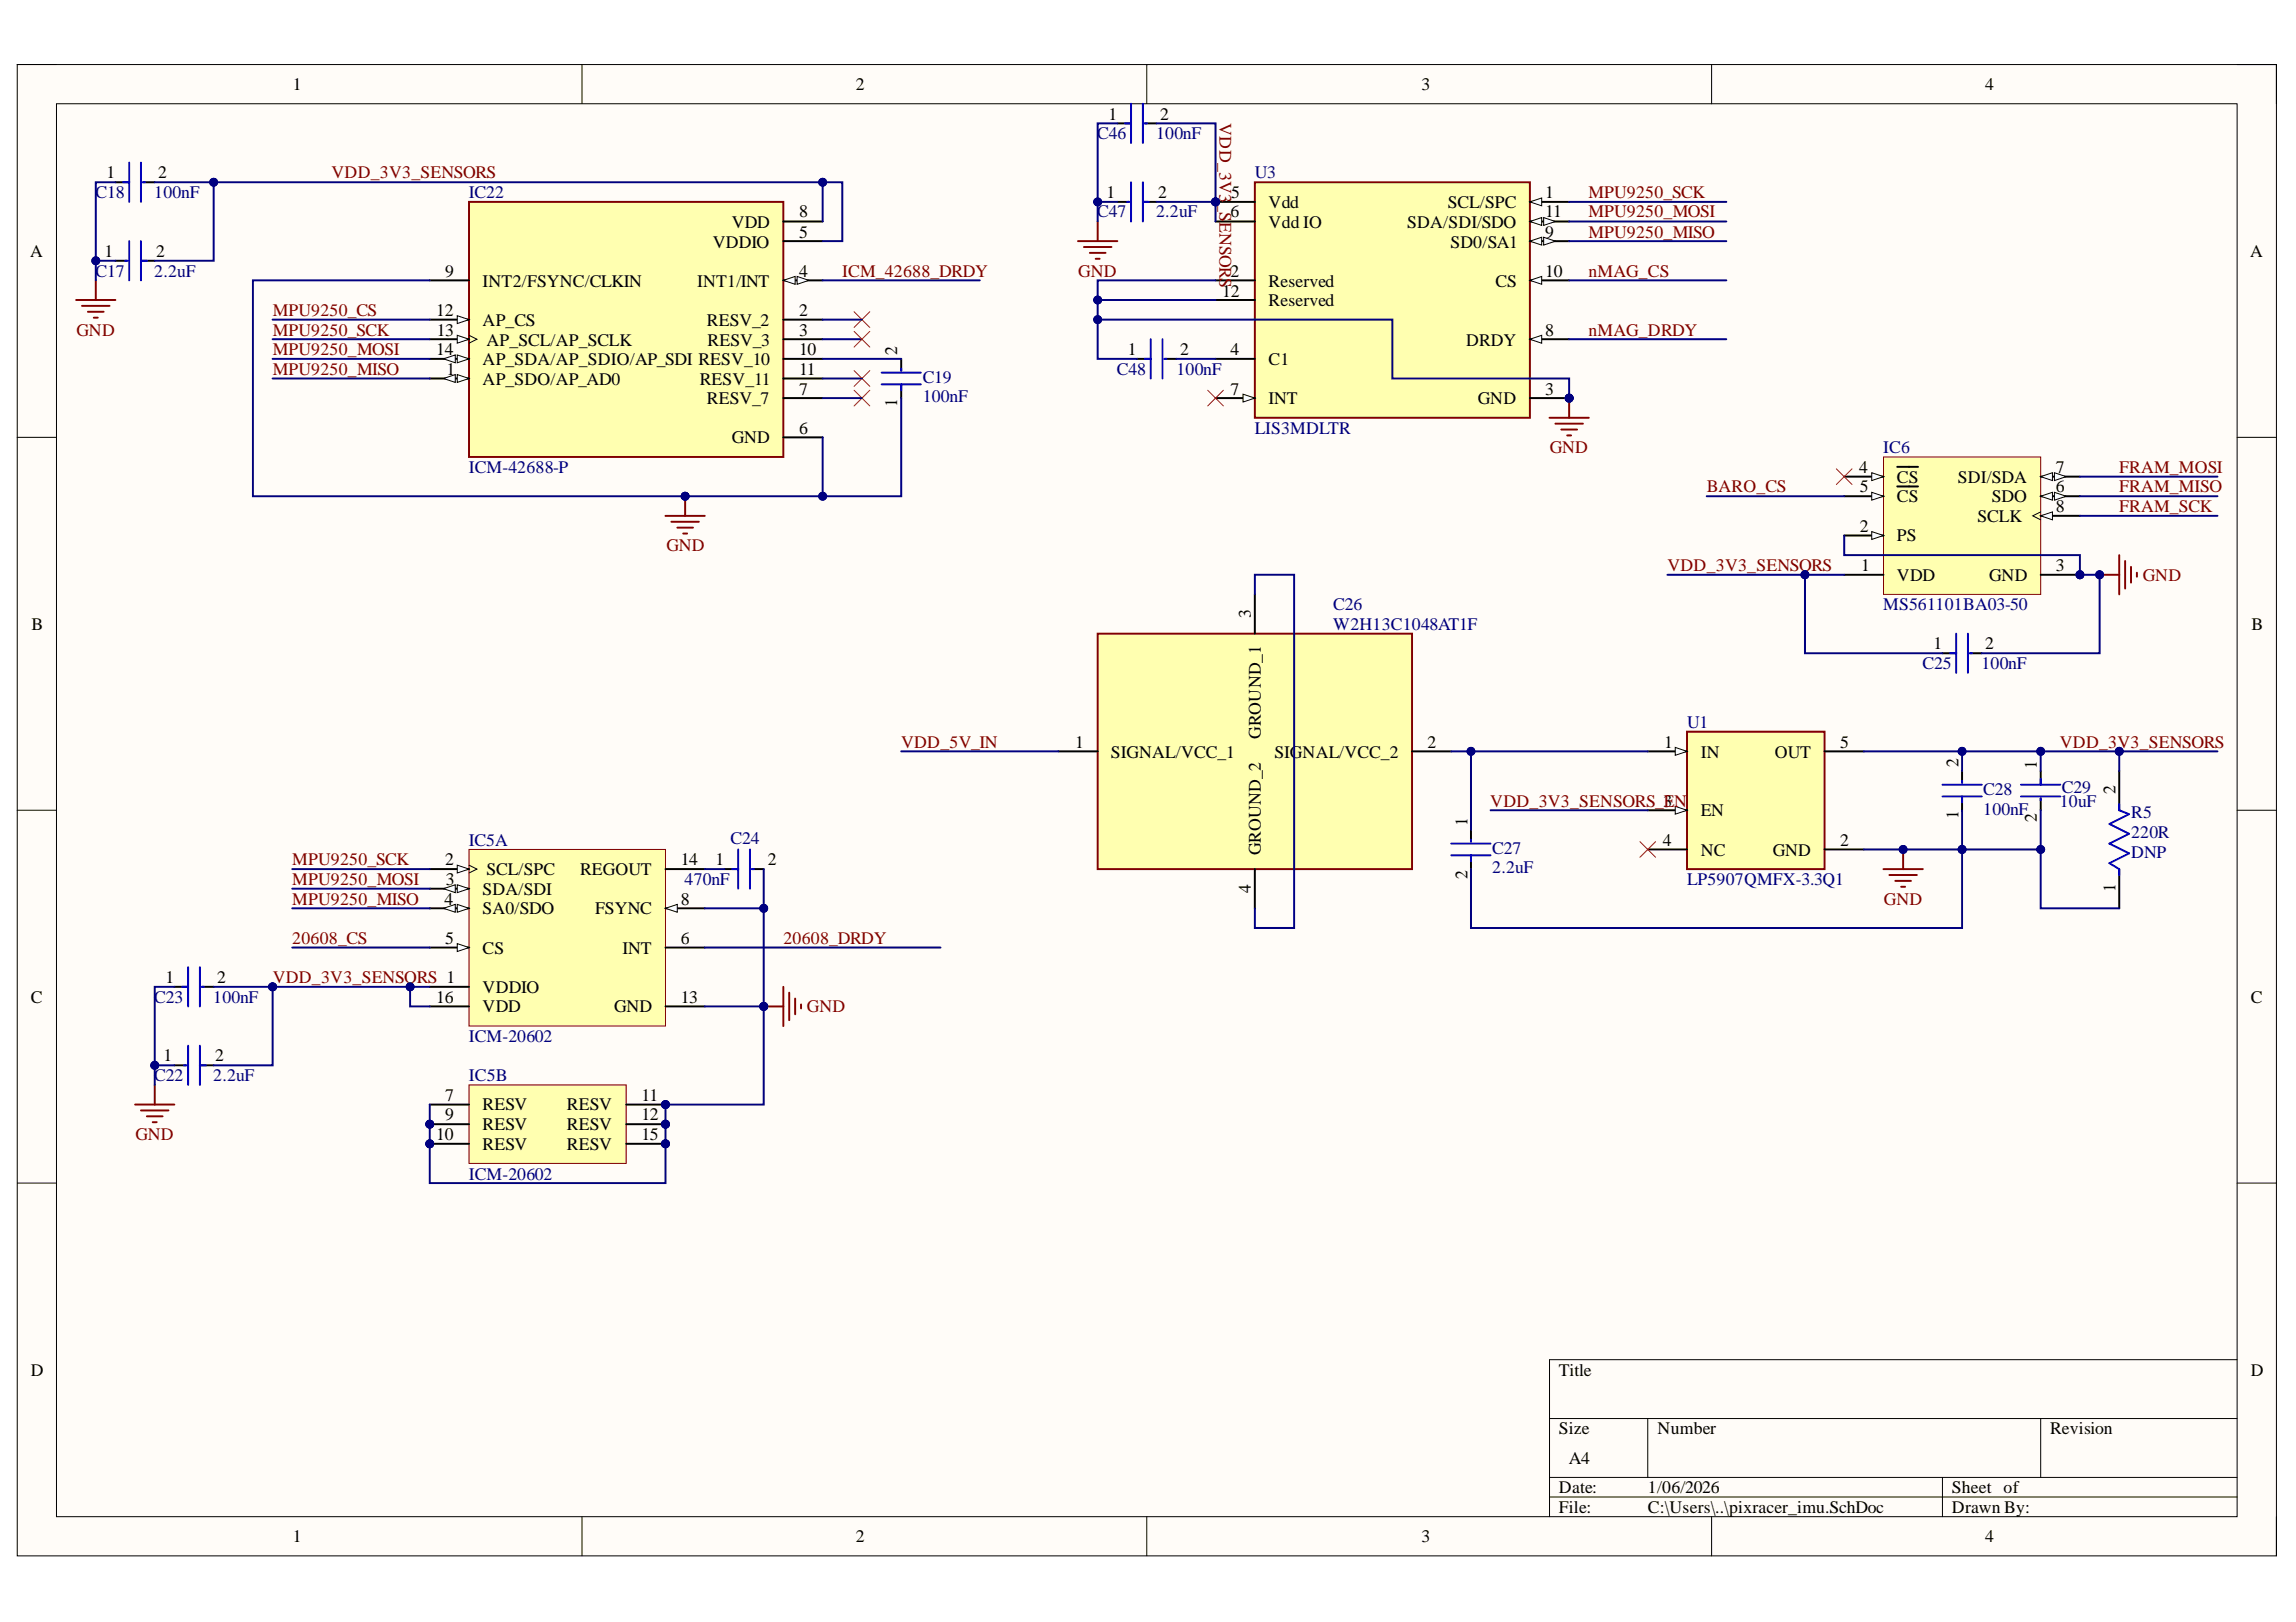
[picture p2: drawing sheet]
<svg xmlns="http://www.w3.org/2000/svg" width="297mm" height="210mm" viewBox="0 0 297 210" stroke-linecap="round" stroke-linejoin="round" font-family="sans-serif">
<defs><g id="words">
<g font-size="2.3">
<text x="37.9" y="11.7">1</text>
<text x="110.7" y="11.7">2</text>
<text x="183.9" y="11.7">3</text>
<text x="256.8" y="11.7">4</text>
<text x="143.4" y="15.5">1</text>
<text x="150.1" y="15.5">2</text>
<text x="13.8" y="23.1">1</text>
<text x="20.5" y="23.1">2</text>
<text x="94.7" y="29.5">VDD</text>
<text x="103.4" y="28.1">8</text>
<text x="143.1" y="25.6">1</text>
<text x="149.8" y="25.6">2</text>
<text x="159.2" y="28.1">6</text>
<text x="159.3" y="25.6">5</text>
<text x="164.1" y="26.9">Vdd</text>
<text x="164.1" y="29.5">Vdd IO</text>
<text x="182.1" y="29.5">SDA/SDI/SDO</text>
<text x="187.3" y="26.9">SCL/SPC</text>
<text x="199.9" y="25.6">1</text>
<text x="199.9" y="28.1">11</text>
<text x="3.9" y="33.3">A</text>
<text x="13.5" y="33.3">1</text>
<text x="20.2" y="33.3">2</text>
<text x="57.6" y="35.8">9</text>
<text x="92.2" y="32">VDDIO</text>
<text x="103.4" y="30.8">5</text>
<text x="103.4" y="35.8">4</text>
<text x="159.2" y="35.8">2</text>
<text x="187.6" y="32">SD0/SA1</text>
<text x="199.9" y="35.8">10</text>
<text x="199.9" y="30.8">9</text>
<text x="291.1" y="33.3">A</text>
<text x="56.4" y="40.9">12</text>
<text x="62.4" y="37.1">INT2/FSYNC/CLKIN</text>
<text x="90.2" y="37.1">INT1/INT</text>
<text x="103.4" y="40.9">2</text>
<text x="158.1" y="38.4">12</text>
<text x="164.1" y="37.1">Reserved</text>
<text x="164.1" y="39.6">Reserved</text>
<text x="193.5" y="37.1">CS</text>
<text x="56.4" y="46">14</text>
<text x="56.5" y="43.4">13</text>
<text x="62.4" y="42.2">AP_CS</text>
<text x="62.4" y="47.2">AP_SDA/AP_SDIO/AP_SDI RESV_10</text>
<text x="62.9" y="44.7">AP_SCL/AP_SCLK</text>
<text x="91.5" y="42.2">RESV_2</text>
<text x="91.5" y="44.7">RESV_3</text>
<text x="103.4" y="43.4">3</text>
<text x="103.4" y="46">10</text>
<text x="116.1" y="45.9" transform="rotate(-90 116.1 45.9)">2</text>
<text x="145.9" y="46">1</text>
<text x="152.7" y="46">2</text>
<text x="159.2" y="46">4</text>
<text x="164.1" y="47.2">C1</text>
<text x="189.7" y="44.7">DRDY</text>
<text x="199.9" y="43.4">8</text>
<text x="57.8" y="48.5">1</text>
<text x="62.4" y="49.8">AP_SDO/AP_AD0</text>
<text x="90.5" y="49.8">RESV_11</text>
<text x="91.5" y="52.3">RESV_7</text>
<text x="103.4" y="48.5">11</text>
<text x="103.4" y="51.1">7</text>
<text x="116.1" y="52.7" transform="rotate(-90 116.1 52.7)">1</text>
<text x="159.2" y="51.1">7</text>
<text x="164.1" y="52.3">INT</text>
<text x="191.2" y="52.3">GND</text>
<text x="199.9" y="51.1">3</text>
<text x="94.7" y="57.4">GND</text>
<text x="103.4" y="56.1">6</text>
<text x="240.5" y="61.2">4</text>
<text x="240.6" y="63.7">5</text>
<text x="245.4" y="62.5">CS</text>
<text x="245.4" y="65">CS</text>
<text x="253.3" y="62.5">SDI/SDA</text>
<text x="257.7" y="65">SDO</text>
<text x="266" y="63.7">6</text>
<text x="266" y="61.2">7</text>
<text x="240.6" y="68.8">2</text>
<text x="245.4" y="70.1">PS</text>
<text x="255.8" y="67.5">SCLK</text>
<text x="266" y="66.3">8</text>
<text x="240.8" y="73.9">1</text>
<text x="245.4" y="75.1">VDD</text>
<text x="257.3" y="75.1">GND</text>
<text x="266" y="73.9">3</text>
<text x="4.1" y="81.5">B</text>
<text x="161.8" y="80" transform="rotate(-90 161.8 80)">3</text>
<text x="291.3" y="81.5">B</text>
<text x="250.2" y="84">1</text>
<text x="256.8" y="84">2</text>
<text x="163.1" y="95.6" transform="rotate(-90 163.1 95.6)">GROUND_1</text>
<text x="139.1" y="96.8">1</text>
<text x="143.7" y="98.1">SIGNAL/VCC_1</text>
<text x="164.9" y="98.1">SIGNAL/VCC_2</text>
<text x="184.7" y="96.8">2</text>
<text x="215.3" y="96.8">1</text>
<text x="220" y="98.1">IN</text>
<text x="229.6" y="98.1">OUT</text>
<text x="238.1" y="96.8">5</text>
<text x="253.4" y="99.2" transform="rotate(-90 253.4 99.2)">2</text>
<text x="263.5" y="99.5" transform="rotate(-90 263.5 99.5)">1</text>
<text x="189.8" y="106.8" transform="rotate(-90 189.8 106.8)">1</text>
<text x="220" y="105.7">EN</text>
<text x="253.4" y="106" transform="rotate(-90 253.4 106)">1</text>
<text x="263.5" y="106.4" transform="rotate(-90 263.5 106.4)">2</text>
<text x="273.7" y="102.8" transform="rotate(-90 273.7 102.8)">2</text>
<text x="57.6" y="112">2</text>
<text x="62.9" y="113.3">SCL/SPC</text>
<text x="75" y="113.3">REGOUT</text>
<text x="88.1" y="112">14</text>
<text x="92.6" y="112">1</text>
<text x="99.3" y="112">2</text>
<text x="163.1" y="110.6" transform="rotate(-90 163.1 110.6)">GROUND_2</text>
<text x="189.8" y="113.8" transform="rotate(-90 189.8 113.8)">2</text>
<text x="215.1" y="109.5">4</text>
<text x="220" y="110.7">NC</text>
<text x="229.3" y="110.7">GND</text>
<text x="238.1" y="109.5">2</text>
<text x="57.5" y="117.1">4</text>
<text x="57.7" y="114.5">3</text>
<text x="62.4" y="115.8">SDA/SDI</text>
<text x="62.4" y="118.3">SA0/SDO</text>
<text x="77" y="118.3">FSYNC</text>
<text x="88.1" y="117.1">8</text>
<text x="161.8" y="115.5" transform="rotate(-90 161.8 115.5)">4</text>
<text x="273.7" y="115.4" transform="rotate(-90 273.7 115.4)">1</text>
<text x="57.6" y="122.1">5</text>
<text x="62.4" y="123.4">CS</text>
<text x="80.5" y="123.4">INT</text>
<text x="88.1" y="122.1">6</text>
<text x="4" y="129.7">C</text>
<text x="21.4" y="127.2">1</text>
<text x="28.1" y="127.2">2</text>
<text x="56.4" y="129.7">16</text>
<text x="62.4" y="128.5">VDDIO</text>
<text x="62.4" y="131">VDD</text>
<text x="79.4" y="131">GND</text>
<text x="88.1" y="129.7">13</text>
<text x="291.2" y="129.7">C</text>
<text x="21.1" y="137.4">1</text>
<text x="27.8" y="137.4">2</text>
<text x="57.6" y="142.4">7</text>
<text x="62.4" y="143.7">RESV</text>
<text x="73.3" y="143.7">RESV</text>
<text x="83" y="142.4">11</text>
<text x="56.4" y="147.5">10</text>
<text x="57.6" y="145">9</text>
<text x="62.4" y="148.9">RESV</text>
<text x="62.4" y="146.2">RESV</text>
<text x="73.3" y="146.2">RESV</text>
<text x="73.3" y="148.9">RESV</text>
<text x="83" y="145">12</text>
<text x="83" y="147.5">15</text>
<text x="4" y="178">D</text>
<text x="201.7" y="178">Title</text>
<text x="291.2" y="178">D</text>
<text x="201.7" y="185.6">Size</text>
<text x="214.5" y="185.6">Number</text>
<text x="265.2" y="185.6">Revision</text>
<text x="203" y="189.4">A4</text>
<text x="201.7" y="193.2">Date:</text>
<text x="201.7" y="195.8">File:</text>
<text x="213.2" y="193.2">1/06/2026</text>
<text x="213.2" y="195.8">C:\Users\..\pixracer_imu.SchDoc</text>
<text x="252.5" y="193.2">Sheet of</text>
<text x="252.5" y="195.8">Drawn By:</text>
<text x="37.9" y="199.6">1</text>
<text x="110.7" y="199.6">2</text>
<text x="183.9" y="199.6">3</text>
<text x="256.8" y="199.6">4</text>
</g>
<g font-size="2.3" fill="#800000">
<text x="157.8" y="16" transform="rotate(90 157.8 16)">VDD_3V3</text>
<text x="42.9" y="23.1">VDD_3V3_SENSORS</text>
<text x="157.8" y="26.3" transform="rotate(90 157.8 26.3)">_S</text>
<text x="157.8" y="28.7" transform="rotate(90 157.8 28.7)">ENSORS</text>
<text x="205.5" y="25.6">MPU9250_SCK</text>
<text x="205.5" y="28.1">MPU9250_MOSI</text>
<text x="109" y="35.8">ICM_42688_DRDY</text>
<text x="139.5" y="35.8">GND</text>
<text x="205.5" y="30.8">MPU9250_MISO</text>
<text x="205.5" y="35.8">nMAG_CS</text>
<text x="35.3" y="40.9">MPU9250_CS</text>
<text x="9.9" y="43.4">GND</text>
<text x="35.3" y="43.4">MPU9250_SCK</text>
<text x="35.3" y="46">MPU9250_MOSI</text>
<text x="205.5" y="43.4">nMAG_DRDY</text>
<text x="35.3" y="48.5">MPU9250_MISO</text>
<text x="200.5" y="58.7">GND</text>
<text x="220.8" y="63.7">BARO_CS</text>
<text x="274.2" y="61.2">FRAM_MOSI</text>
<text x="274.2" y="63.7">FRAM_MISO</text>
<text x="86.2" y="71.3">GND</text>
<text x="274.2" y="66.3">FRAM_SCK</text>
<text x="215.7" y="73.9">VDD_3V3_SENSORS</text>
<text x="277.2" y="75.1">GND</text>
<text x="116.6" y="96.8">VDD_5V_IN</text>
<text x="266.5" y="96.8">VDD_3V3_SENSORS</text>
<text x="192.8" y="104.4">VDD_3V3_SENSORS_3</text>
<text x="215.2" y="104.4">EN</text>
<text x="37.8" y="112">MPU9250_SCK</text>
<text x="37.8" y="114.5">MPU9250_MOSI</text>
<text x="37.8" y="117.1">MPU9250_MISO</text>
<text x="243.7" y="117.1">GND</text>
<text x="37.8" y="122.1">20608_CS</text>
<text x="101.3" y="122.1">20608_DRDY</text>
<text x="35.3" y="127.2">VDD_3V3_SENSORS 1</text>
<text x="104.4" y="131">GND</text>
<text x="17.5" y="147.5">GND</text>
</g>
<g font-size="2.3" fill="#000080">
<text x="142" y="18">C46</text>
<text x="149.6" y="18">100nF</text>
<text x="162.3" y="23.1">U3</text>
<text x="12.4" y="25.6">C18</text>
<text x="20" y="25.6">100nF</text>
<text x="60.7" y="25.6">IC22</text>
<text x="142" y="28.1">C47</text>
<text x="149.6" y="28.1">2.2uF</text>
<text x="12.4" y="35.8">C17</text>
<text x="20" y="35.8">2.2uF</text>
<text x="119.4" y="52.1">100nF</text>
<text x="119.4" y="49.5">C19</text>
<text x="144.5" y="48.5">C48</text>
<text x="152.2" y="48.5">100nF</text>
<text x="162.3" y="56.1">LIS3MDLTR</text>
<text x="243.6" y="58.7">IC6</text>
<text x="60.7" y="61.2">ICM-42688-P</text>
<text x="172.5" y="78.9">C26</text>
<text x="172.5" y="81.5">W2H13C1048AT1F</text>
<text x="243.6" y="78.9">MS561101BA03-50</text>
<text x="248.7" y="86.6">C25</text>
<text x="256.3" y="86.6">100nF</text>
<text x="218.3" y="94.2">U1</text>
<text x="256.6" y="105.4">100nF</text>
<text x="256.6" y="102.9">C28</text>
<text x="266.5" y="104.4">10uF</text>
<text x="266.7" y="102.6">C29</text>
<text x="275.7" y="105.9">R5</text>
<text x="60.7" y="109.5">IC5A</text>
<text x="94.5" y="109.2">C24</text>
<text x="193.1" y="113">2.2uF</text>
<text x="193.1" y="110.5">C27</text>
<text x="275.7" y="108.4">220R</text>
<text x="275.7" y="111">DNP</text>
<text x="88.6" y="114.5">470nF</text>
<text x="218.3" y="114.5">LP5907QMFX-3.3Q1</text>
<text x="20" y="129.7">C23</text>
<text x="27.6" y="129.7">100nF</text>
<text x="60.7" y="134.8">ICM-20602</text>
<text x="20" y="139.9">C22</text>
<text x="27.6" y="139.9">2.2uF</text>
<text x="60.7" y="139.9">IC5B</text>
<text x="60.7" y="152.7">ICM-20602</text>
</g>
</g></defs>
<path d="M2.2 8.4h292.3v192.9h-292.3z" fill-rule="evenodd" fill="#fffcf8"/>
<path d="M2.2 8.4h292.3v192.9h-292.3z" fill="none" stroke="#000" stroke-width=".13"/>
<path d="M7.3 13.4h282.1v182.9h-282.1z" fill-rule="evenodd" fill="#fffcf8"/>
<g fill="none" stroke="#000" stroke-width=".13">
<path d="M2.2 8.3h5.1M7.3 13.4h282.1v182.9h-282.1zM75.3 8.3v5.1M148.4 8.3v5.1M221.4 8.4v5M289.4 8.4h5.1v5M2.2 56.6h5.1M289.4 56.6h5.1M2.2 104.9h5.1M289.4 104.9h5.1M2.2 153.1h5.1M289.4 153.1h5.1"/>
<path d="M289.4 176h-88.9v20.3M75.3 196.3v5M148.4 196.3v5M200.5 183.6h88.9M200.5 191.2h88.9M200.5 193.7h88.9M213.2 183.6v7.6M221.4 196.3v5M251.3 191.2v5.1M264 183.6v7.6M294.5 196.3v5"/>
</g>
<path d="M110.5 50.5l2 2M110.5 48l2 2M110.5 40.3l2 2.1M112.5 50.5l-2 2M112.5 48l-2 2M112.5 40.3l-2 2.1" fill="none" stroke="#f00" stroke-width=".13"/>
<path d="M9.9 38.8h5M10.6 39.6h3.6M12.4 36.3v2.5M11.4 40.3h2M12.1 41.1h.5" fill="none" stroke="#800000" stroke-width=".25"/>
<path d="M60.7 109.9h25.4v22.9h-25.4z" fill-rule="evenodd" fill="#ffffb0"/>
<path d="M60.7 109.9h25.4v22.9h-25.4z" fill="none" stroke="#800000" stroke-width=".13"/>
<path d="M55.6 112.5h5.1M86.1 112.5h5.1M55.6 127.7h5.1M55.6 130.2h5.1M86.1 130.2h5.1" fill="none" stroke="#000" stroke-width=".25"/>
<path d="M59.2 112l1.5 .5-1.5 .5z" fill="#f8fcff"/>
<path d="M59.2 112l1.5 .5-1.5 .5zM60.7 112l1 .5-1 .5" fill="none" stroke="#000" stroke-width=".13"/>
<path d="M55.6 115h5.1" fill="none" stroke="#000" stroke-width=".25"/>
<path d="M59.2 114.5l1.5 .5-1.5 .5z" fill="#f8fcff"/>
<path d="M59.2 114.5l1.5 .5-1.5 .5z" fill="none" stroke="#000" stroke-width=".13"/>
<path d="M57.4 115l1.5-.5v1z" fill="#f8fcff"/>
<path d="M57.4 115l1.5-.5v1z" fill="none" stroke="#000" stroke-width=".13"/>
<path d="M55.6 117.5h5.1" fill="none" stroke="#000" stroke-width=".25"/>
<path d="M59.2 117l1.5 .5-1.5 .6z" fill="#f8fcff"/>
<path d="M59.2 117l1.5 .5-1.5 .6z" fill="none" stroke="#000" stroke-width=".13"/>
<path d="M57.4 117.5l1.5-.5v1.1z" fill="#f8fcff"/>
<path d="M57.4 117.5l1.5-.5v1.1z" fill="none" stroke="#000" stroke-width=".13"/>
<path d="M55.6 122.6h5.1" fill="none" stroke="#000" stroke-width=".25"/>
<path d="M59.2 122.1l1.5 .5-1.5 .5z" fill="#f8fcff"/>
<path d="M59.2 122.1l1.5 .5-1.5 .5z" fill="none" stroke="#000" stroke-width=".13"/>
<path d="M86.1 117.5h5.1M86.1 122.6h5.1" fill="none" stroke="#000" stroke-width=".25"/>
<path d="M86.1 117.5l1.5-.5v1.1z" fill="#f8fcff"/>
<path d="M86.1 117.5l1.5-.5v1.1z" fill="none" stroke="#000" stroke-width=".13"/>
<circle cx="55.6" cy="148" r=".51" fill="#000080"/>
<circle cx="55.6" cy="148" r=".51" fill="none" stroke="#000080" stroke-width=".13"/>
<circle cx="86.1" cy="142.9" r=".51" fill="#000080"/>
<circle cx="86.1" cy="142.9" r=".51" fill="none" stroke="#000080" stroke-width=".13"/>
<circle cx="86.1" cy="145.5" r=".51" fill="#000080"/>
<circle cx="86.1" cy="145.5" r=".51" fill="none" stroke="#000080" stroke-width=".13"/>
<circle cx="86.1" cy="148" r=".51" fill="#000080"/>
<circle cx="86.1" cy="148" r=".51" fill="none" stroke="#000080" stroke-width=".13"/>
<circle cx="55.6" cy="145.5" r=".51" fill="#000080"/>
<circle cx="55.6" cy="145.5" r=".51" fill="none" stroke="#000080" stroke-width=".13"/>
<path d="M60.7 140.4h20.3v10.2h-20.3z" fill-rule="evenodd" fill="#ffffb0"/>
<path d="M60.7 140.4h20.3v10.2h-20.3z" fill="none" stroke="#800000" stroke-width=".13"/>
<path d="M55.6 148h5.1" fill="none" stroke="#000" stroke-width=".25"/>
<circle cx="55.6" cy="148" r=".51" fill="#000080"/>
<circle cx="55.6" cy="148" r=".51" fill="none" stroke="#000080" stroke-width=".13"/>
<path d="M81 142.9h5.1" fill="none" stroke="#000" stroke-width=".25"/>
<circle cx="86.1" cy="142.9" r=".51" fill="#000080"/>
<circle cx="86.1" cy="142.9" r=".51" fill="none" stroke="#000080" stroke-width=".13"/>
<path d="M81 145.5h5.1" fill="none" stroke="#000" stroke-width=".25"/>
<circle cx="86.1" cy="145.5" r=".51" fill="#000080"/>
<circle cx="86.1" cy="145.5" r=".51" fill="none" stroke="#000080" stroke-width=".13"/>
<path d="M81 148h5.1" fill="none" stroke="#000" stroke-width=".25"/>
<circle cx="86.1" cy="148" r=".51" fill="#000080"/>
<circle cx="86.1" cy="148" r=".51" fill="none" stroke="#000080" stroke-width=".13"/>
<path d="M55.6 142.9h5.1M55.6 145.5h5.1" fill="none" stroke="#000" stroke-width=".25"/>
<circle cx="55.6" cy="145.5" r=".51" fill="#000080"/>
<circle cx="55.6" cy="145.5" r=".51" fill="none" stroke="#000080" stroke-width=".13"/>
<path d="M98.8 130.2h2.5M101.3 127.7v5.1M102.1 128.5v3.5M102.9 129.2v2.1M103.6 130v.5" fill="none" stroke="#800000" stroke-width=".25"/>
<circle cx="98.8" cy="130.2" r=".51" fill="#000080"/>
<circle cx="98.8" cy="130.2" r=".51" fill="none" stroke="#000080" stroke-width=".13"/>
<circle cx="35.3" cy="127.7" r=".51" fill="#000080"/>
<circle cx="35.3" cy="127.7" r=".51" fill="none" stroke="#000080" stroke-width=".13"/>
<circle cx="269.1" cy="74.4" r=".51" fill="#000080"/>
<circle cx="269.1" cy="74.4" r=".51" fill="none" stroke="#000080" stroke-width=".13"/>
<path d="M243.7 59.1h20.3v17.8h-20.3z" fill-rule="evenodd" fill="#ffffb0"/>
<path d="M243.7 59.1h20.3v17.8h-20.3z" fill="none" stroke="#800000" stroke-width=".13"/>
<path d="M238.6 74.4h5.1M238.6 69.3h5.1" fill="none" stroke="#000" stroke-width=".25"/>
<path d="M242.2 68.8l1.5 .5-1.5 .5z" fill="#f8fcff"/>
<path d="M242.2 68.8l1.5 .5-1.5 .5z" fill="none" stroke="#000" stroke-width=".13"/>
<path d="M264 74.4h5.1" fill="none" stroke="#000" stroke-width=".25"/>
<circle cx="269.1" cy="74.4" r=".51" fill="#000080"/>
<circle cx="269.1" cy="74.4" r=".51" fill="none" stroke="#000080" stroke-width=".13"/>
<path d="M238.6 61.7h5.1" fill="none" stroke="#000" stroke-width=".25"/>
<path d="M242.2 61.2l1.5 .5-1.5 .5z" fill="#f8fcff"/>
<path d="M242.2 61.2l1.5 .5-1.5 .5z" fill="none" stroke="#000" stroke-width=".13"/>
<path d="M238.6 64.2h5.1M245.5 60.4h2.6" fill="none" stroke="#000" stroke-width=".25"/>
<path d="M242.2 63.7l1.5 .5-1.5 .5z" fill="#f8fcff"/>
<path d="M242.2 63.7l1.5 .5-1.5 .5z" fill="none" stroke="#000" stroke-width=".13"/>
<path d="M245.5 63h2.6M264 64.2h5.1" fill="none" stroke="#000" stroke-width=".25"/>
<path d="M264 64.2l1.5-.5v1z" fill="#f8fcff"/>
<path d="M264 64.2l1.5-.5v1z" fill="none" stroke="#000" stroke-width=".13"/>
<path d="M265.8 63.7l1.5 .5-1.5 .5z" fill="#f8fcff"/>
<path d="M265.8 63.7l1.5 .5-1.5 .5z" fill="none" stroke="#000" stroke-width=".13"/>
<path d="M264 61.7h5.1" fill="none" stroke="#000" stroke-width=".25"/>
<path d="M264 61.7l1.5-.5v1z" fill="#f8fcff"/>
<path d="M264 61.7l1.5-.5v1z" fill="none" stroke="#000" stroke-width=".13"/>
<path d="M265.8 61.2l1.5 .5-1.5 .5z" fill="#f8fcff"/>
<path d="M265.8 61.2l1.5 .5-1.5 .5z" fill="none" stroke="#000" stroke-width=".13"/>
<path d="M264 66.8h5.1" fill="none" stroke="#000" stroke-width=".25"/>
<path d="M264 66.8l1.5-.6v1.1z" fill="#f8fcff"/>
<path d="M264 66.8l1.5-.6v1.1zM264 66.2l-1 .6 1 .5" fill="none" stroke="#000" stroke-width=".13"/>
<path d="M271.6 74.4h2.6M274.2 71.8v5.1M274.9 72.6v3.6M275.7 73.4v2M276.5 74.1v.5" fill="none" stroke="#800000" stroke-width=".25"/>
<circle cx="271.6" cy="74.4" r=".51" fill="#000080"/>
<circle cx="271.6" cy="74.4" r=".51" fill="none" stroke="#000080" stroke-width=".13"/>
<path d="M237.6 60.7l2 2M239.6 60.7l-2 2" fill="none" stroke="#f00" stroke-width=".13"/>
<path d="M218.3 94.7h17.7v17.8h-17.7z" fill-rule="evenodd" fill="#ffffb0"/>
<path d="M218.3 94.7h17.7v17.8h-17.7z" fill="none" stroke="#800000" stroke-width=".25"/>
<path d="M213.2 104.9h5.1" fill="none" stroke="#000" stroke-width=".25"/>
<path d="M216.7 104.3l1.6 .6-1.6 .5z" fill="#f8fcff"/>
<path d="M216.7 104.3l1.6 .6-1.6 .5z" fill="none" stroke="#000" stroke-width=".13"/>
<path d="M213.2 97.2h5.1" fill="none" stroke="#000" stroke-width=".25"/>
<path d="M216.7 96.7l1.6 .5-1.6 .5z" fill="#f8fcff"/>
<path d="M216.7 96.7l1.6 .5-1.6 .5z" fill="none" stroke="#000" stroke-width=".13"/>
<path d="M236 97.2h5.1M213.2 109.9h5.1M236 109.9h5.1" fill="none" stroke="#000" stroke-width=".25"/>
<path d="M212.2 108.9l2 2M214.2 108.9l-2 2" fill="none" stroke="#f00" stroke-width=".13"/>
<path d="M243.7 112.5h5.1M244.4 113.2h3.6M245.2 114h2M246 114.8h.5M246.2 109.9v2.6" fill="none" stroke="#800000" stroke-width=".25"/>
<circle cx="246.2" cy="109.9" r=".51" fill="#000080"/>
<circle cx="246.2" cy="109.9" r=".51" fill="none" stroke="#000080" stroke-width=".13"/>
<path d="M142 82h40.7v30.5h-40.7z" fill-rule="evenodd" fill="#ffffb0"/>
<path d="M142 82h40.7v30.5h-40.7z" fill="none" stroke="#800000" stroke-width=".25"/>
<path d="M162.3 76.9v5.1M136.9 97.2h5.1M182.7 97.2h5.1M162.3 112.5v5" fill="none" stroke="#000" stroke-width=".25"/>
<circle cx="203" cy="51.5" r=".51" fill="#000080"/>
<circle cx="203" cy="51.5" r=".51" fill="none" stroke="#000080" stroke-width=".13"/>
<circle cx="157.3" cy="26.1" r=".51" fill="#000080"/>
<circle cx="157.3" cy="26.1" r=".51" fill="none" stroke="#000080" stroke-width=".13"/>
<path d="M162.3 23.6h35.6v30.5h-35.6z" fill-rule="evenodd" fill="#ffffb0"/>
<path d="M162.3 23.6h35.6v30.5h-35.6z" fill="none" stroke="#800000" stroke-width=".25"/>
<path d="M197.9 26.1h5.1" fill="none" stroke="#000" stroke-width=".25"/>
<path d="M197.9 26.1l1.6-.5v1z" fill="#f8fcff"/>
<path d="M197.9 26.1l1.6-.5v1z" fill="none" stroke="#000" stroke-width=".13"/>
<path d="M157.3 36.3h5M197.9 51.5h5.1" fill="none" stroke="#000" stroke-width=".25"/>
<circle cx="203" cy="51.5" r=".51" fill="#000080"/>
<circle cx="203" cy="51.5" r=".51" fill="none" stroke="#000080" stroke-width=".13"/>
<path d="M157.3 26.1h5M157.3 46.4h5" fill="none" stroke="#000" stroke-width=".25"/>
<circle cx="157.3" cy="26.1" r=".51" fill="#000080"/>
<circle cx="157.3" cy="26.1" r=".51" fill="none" stroke="#000080" stroke-width=".13"/>
<path d="M157.3 28.7h5M157.3 51.5h5" fill="none" stroke="#000" stroke-width=".25"/>
<path d="M160.8 51l1.5 .5-1.5 .5z" fill="#f8fcff"/>
<path d="M160.8 51l1.5 .5-1.5 .5z" fill="none" stroke="#000" stroke-width=".13"/>
<path d="M197.9 43.9h5.1" fill="none" stroke="#000" stroke-width=".25"/>
<path d="M197.9 43.9l1.6-.5v1z" fill="#f8fcff"/>
<path d="M197.9 43.9l1.6-.5v1z" fill="none" stroke="#000" stroke-width=".13"/>
<path d="M197.9 28.7h5.1" fill="none" stroke="#000" stroke-width=".25"/>
<path d="M197.9 28.7l1.6-.5v1z" fill="#f8fcff"/>
<path d="M197.9 28.7l1.6-.5v1z" fill="none" stroke="#000" stroke-width=".13"/>
<path d="M199.7 28.2l1.5 .5-1.5 .5z" fill="#f8fcff"/>
<path d="M199.7 28.2l1.5 .5-1.5 .5z" fill="none" stroke="#000" stroke-width=".13"/>
<path d="M197.9 36.3h5.1" fill="none" stroke="#000" stroke-width=".25"/>
<path d="M197.9 36.3l1.6-.5v1z" fill="#f8fcff"/>
<path d="M197.9 36.3l1.6-.5v1z" fill="none" stroke="#000" stroke-width=".13"/>
<path d="M197.9 31.2h5.1" fill="none" stroke="#000" stroke-width=".25"/>
<path d="M197.9 31.2l1.6-.5v1z" fill="#f8fcff"/>
<path d="M197.9 31.2l1.6-.5v1z" fill="none" stroke="#000" stroke-width=".13"/>
<path d="M199.7 30.7l1.5 .5-1.5 .5z" fill="#f8fcff"/>
<path d="M199.7 30.7l1.5 .5-1.5 .5z" fill="none" stroke="#000" stroke-width=".13"/>
<path d="M157.3 38.8h5" fill="none" stroke="#000" stroke-width=".25"/>
<path d="M139.5 31.2h5.1M140.2 32h3.6M141 32.7h2M141.8 33.5h.5M142 28.7v2.5M200.5 54.1h5.1M201.2 54.8h3.6M202 55.6h2M202.7 56.3h.6M203 51.5v2.6" fill="none" stroke="#800000" stroke-width=".25"/>
<circle cx="203" cy="51.5" r=".51" fill="#000080"/>
<circle cx="203" cy="51.5" r=".51" fill="none" stroke="#000080" stroke-width=".13"/>
<path d="M156.2 50.5l2.1 2M158.3 50.5l-2.1 2" fill="none" stroke="#f00" stroke-width=".13"/>
<g fill="none" stroke="#000" stroke-width=".25">
<path d="M144.6 16h1.7M148.1 16h1.5M14.9 33.7h1.6M14.9 23.6h1.8M18.2 33.7h1.8M18.5 23.6h1.5M144.6 26.1h1.5M147.9 26.1h1.7M116.6 46.4v1.6M116.6 49.7v1.8M147.1 46.4h1.8M150.6 46.4h1.6"/>
<path d="M251.3 84.5h1.8M253.8 99.8v1.5M254.9 84.5h1.5M264 99.8v1.7M274.2 99.8v5.1M93.7 112.5h1.8M97.3 112.5h1.5M190.3 107.4v1.5M190.3 110.7v1.8M253.8 103.1v1.8M264 103.3v1.6M274.2 112.5v5"/>
<path d="M22.6 137.9h1.5M22.6 127.7h1.7M25.9 137.9h1.7M26.1 127.7h1.5"/>
</g>
<g fill="none" stroke="#00f" stroke-width=".25">
<path d="M145.6 16h.7M146.3 13.4v5.1M147.9 13.4v5.1M148.1 16h.3M15.9 23.6h.8M16.2 33.7h.3M16.7 21v5.1M16.7 31.2v5.1M18.2 21v5.1M18.2 31.2v5.1M18.2 33.7h.8M18.5 23.6h.2"/>
<path d="M145.8 26.1h.3M146.3 23.6v5.1M147.9 23.6v5.1M147.9 26.1h.7M114.1 49.7h5M114.1 48.2h5M116.6 47.7v.3M116.6 49.7v.8M148.1 46.4h.8M148.9 43.9v5.1M150.4 43.9v5.1M150.6 46.4h.3"/>
<path d="M252.3 84.5h.8M253.1 82v5.1M254.6 82v5.1M254.9 84.5h.2M94.7 112.5h.8M95.5 109.9v5.1M97 109.9v5.1M97.3 112.5h.2M187.8 110.7h5M187.8 109.2h5M190.3 108.7v.2M190.3 110.7v.7"/>
<path d="M251.3 103.1h5.1M251.3 101.5h5.1M253.8 101v.3M253.8 103.1v.7M261.5 103.1h5M261.5 101.5h5M264 100.8v.7M264 103.3v.3M274.2 104.1v.8l1.2 .5-2.5 1.2 2.5 1.3-2.5 1.3 2.5 1.2-2.5 1.3 1.3 .8v.7M23.6 127.7h.7M23.8 137.9h.3M24.3 125.2v5"/>
<path d="M24.3 135.3v5.1M25.9 125.2v5M25.9 135.3v5.1M25.9 137.9h.7M26.1 127.7h.3"/>
</g>
<path d="M17.5 142.9h5.1M18.2 143.7h3.6M19 144.5h2M19.8 145.2h.5M20 140.4v2.5" fill="none" stroke="#800000" stroke-width=".25"/>
<path d="M60.7 26.1h40.6v33h-40.6z" fill-rule="evenodd" fill="#ffffb0"/>
<path d="M60.7 26.1h40.6v33h-40.6z" fill="none" stroke="#800000" stroke-width=".25"/>
<path d="M55.6 36.3h5.1M55.6 41.4h5.1" fill="none" stroke="#000" stroke-width=".25"/>
<path d="M59.2 40.9l1.5 .5-1.5 .5z" fill="#f8fcff"/>
<path d="M59.2 40.9l1.5 .5-1.5 .5z" fill="none" stroke="#000" stroke-width=".13"/>
<path d="M55.6 43.9h5.1" fill="none" stroke="#000" stroke-width=".25"/>
<path d="M59.2 43.4l1.5 .5-1.5 .5z" fill="#f8fcff"/>
<path d="M59.2 43.4l1.5 .5-1.5 .5zM60.7 43.4l1 .5-1 .5" fill="none" stroke="#000" stroke-width=".13"/>
<path d="M55.6 46.4h5.1" fill="none" stroke="#000" stroke-width=".25"/>
<path d="M59.2 45.9l1.5 .5-1.5 .5z" fill="#f8fcff"/>
<path d="M59.2 45.9l1.5 .5-1.5 .5z" fill="none" stroke="#000" stroke-width=".13"/>
<path d="M57.4 46.4l1.5-.5v1z" fill="#f8fcff"/>
<path d="M57.4 46.4l1.5-.5v1z" fill="none" stroke="#000" stroke-width=".13"/>
<path d="M55.6 49h5.1" fill="none" stroke="#000" stroke-width=".25"/>
<path d="M59.2 48.5l1.5 .5-1.5 .5z" fill="#f8fcff"/>
<path d="M59.2 48.5l1.5 .5-1.5 .5z" fill="none" stroke="#000" stroke-width=".13"/>
<path d="M57.4 49l1.5-.5v1z" fill="#f8fcff"/>
<path d="M57.4 49l1.5-.5v1z" fill="none" stroke="#000" stroke-width=".13"/>
<path d="M101.3 28.7h5.1M101.3 31.2h5.1M101.3 36.3h5.1" fill="none" stroke="#000" stroke-width=".25"/>
<path d="M101.3 36.3l1.6-.5v1z" fill="#f8fcff"/>
<path d="M101.3 36.3l1.6-.5v1z" fill="none" stroke="#000" stroke-width=".13"/>
<path d="M103.1 35.8l1.5 .5-1.5 .5z" fill="#f8fcff"/>
<path d="M103.1 35.8l1.5 .5-1.5 .5z" fill="none" stroke="#000" stroke-width=".13"/>
<path d="M101.3 41.4h5.1M101.3 43.9h5.1M101.3 46.4h5.1M101.3 49h5.1M101.3 51.5h5.1M101.3 56.6h5.1" fill="none" stroke="#000" stroke-width=".25"/>
<path d="M86.1 66.8h5.1M86.9 67.5h3.5M87.6 68.3h2.1M88.4 69h.5M88.6 64.2v2.6" fill="none" stroke="#800000" stroke-width=".25"/>
<circle cx="88.6" cy="64.2" r=".51" fill="#000080"/>
<circle cx="88.6" cy="64.2" r=".51" fill="none" stroke="#000080" stroke-width=".13"/>
<path d="M14.9 23.6h-2.5v12.7M106.4 51.5h5.1M106.4 49h5.1M106.4 43.9h5.1M106.4 41.4h5.1" fill="none" stroke="#000080" stroke-width=".25"/>
<circle cx="12.4" cy="33.7" r=".51" fill="#000080"/>
<circle cx="12.4" cy="33.7" r=".51" fill="none" stroke="#000080" stroke-width=".13"/>
<path d="M12.4 33.7h2.5" fill="none" stroke="#000080" stroke-width=".25"/>
<circle cx="12.4" cy="33.7" r=".51" fill="#000080"/>
<circle cx="12.4" cy="33.7" r=".51" fill="none" stroke="#000080" stroke-width=".13"/>
<path d="M106.4 36.3h20.4M35.3 41.4h20.3M35.3 43.9h20.3M35.3 46.4h20.3M35.3 49h20.3M91.2 117.5h7.6" fill="none" stroke="#000080" stroke-width=".25"/>
<circle cx="98.8" cy="117.5" r=".51" fill="#000080"/>
<circle cx="98.8" cy="117.5" r=".51" fill="none" stroke="#000080" stroke-width=".13"/>
<path d="M91.2 122.6h30.5M98.8 130.2v12.7h-12.7v10.2h-30.5v-10.2" fill="none" stroke="#000080" stroke-width=".25"/>
<circle cx="55.6" cy="145.5" r=".51" fill="#000080"/>
<circle cx="55.6" cy="145.5" r=".51" fill="none" stroke="#000080" stroke-width=".13"/>
<circle cx="55.6" cy="148" r=".51" fill="#000080"/>
<circle cx="55.6" cy="148" r=".51" fill="none" stroke="#000080" stroke-width=".13"/>
<circle cx="86.1" cy="148" r=".51" fill="#000080"/>
<circle cx="86.1" cy="148" r=".51" fill="none" stroke="#000080" stroke-width=".13"/>
<circle cx="86.1" cy="145.5" r=".51" fill="#000080"/>
<circle cx="86.1" cy="145.5" r=".51" fill="none" stroke="#000080" stroke-width=".13"/>
<circle cx="86.1" cy="142.9" r=".51" fill="#000080"/>
<circle cx="86.1" cy="142.9" r=".51" fill="none" stroke="#000080" stroke-width=".13"/>
<circle cx="98.8" cy="130.2" r=".51" fill="#000080"/>
<circle cx="98.8" cy="130.2" r=".51" fill="none" stroke="#000080" stroke-width=".13"/>
<path d="M37.8 112.5h17.8M37.8 115h17.8M37.8 117.5h17.8M37.8 122.6h17.8M53.1 127.7v2.5h2.5" fill="none" stroke="#000080" stroke-width=".25"/>
<circle cx="53.1" cy="127.7" r=".51" fill="#000080"/>
<circle cx="53.1" cy="127.7" r=".51" fill="none" stroke="#000080" stroke-width=".13"/>
<path d="M98.8 112.5v17.7h-7.6" fill="none" stroke="#000080" stroke-width=".25"/>
<circle cx="98.8" cy="130.2" r=".51" fill="#000080"/>
<circle cx="98.8" cy="130.2" r=".51" fill="none" stroke="#000080" stroke-width=".13"/>
<circle cx="98.8" cy="117.5" r=".51" fill="#000080"/>
<circle cx="98.8" cy="117.5" r=".51" fill="none" stroke="#000080" stroke-width=".13"/>
<path d="M220.8 64.2h17.8M238.6 74.4h-5.1v10.1h17.8M269.1 64.2h17.8M269.1 61.7h17.8M269.1 66.8h17.8" fill="none" stroke="#000080" stroke-width=".25"/>
<circle cx="233.5" cy="74.4" r=".51" fill="#000080"/>
<circle cx="233.5" cy="74.4" r=".51" fill="none" stroke="#000080" stroke-width=".13"/>
<path d="M215.7 74.4h17.8" fill="none" stroke="#000080" stroke-width=".25"/>
<circle cx="233.5" cy="74.4" r=".51" fill="#000080"/>
<circle cx="233.5" cy="74.4" r=".51" fill="none" stroke="#000080" stroke-width=".13"/>
<path d="M253.8 97.2v2.6" fill="none" stroke="#000080" stroke-width=".25"/>
<circle cx="253.8" cy="97.2" r=".51" fill="#000080"/>
<circle cx="253.8" cy="97.2" r=".51" fill="none" stroke="#000080" stroke-width=".13"/>
<path d="M264 97.2v2.6" fill="none" stroke="#000080" stroke-width=".25"/>
<circle cx="264" cy="97.2" r=".51" fill="#000080"/>
<circle cx="264" cy="97.2" r=".51" fill="none" stroke="#000080" stroke-width=".13"/>
<path d="M274.2 97.2v2.6" fill="none" stroke="#000080" stroke-width=".25"/>
<circle cx="274.2" cy="97.2" r=".51" fill="#000080"/>
<circle cx="274.2" cy="97.2" r=".51" fill="none" stroke="#000080" stroke-width=".13"/>
<path d="M241.1 97.2h45.8" fill="none" stroke="#000080" stroke-width=".25"/>
<circle cx="253.8" cy="97.2" r=".51" fill="#000080"/>
<circle cx="253.8" cy="97.2" r=".51" fill="none" stroke="#000080" stroke-width=".13"/>
<circle cx="264" cy="97.2" r=".51" fill="#000080"/>
<circle cx="264" cy="97.2" r=".51" fill="none" stroke="#000080" stroke-width=".13"/>
<circle cx="274.2" cy="97.2" r=".51" fill="#000080"/>
<circle cx="274.2" cy="97.2" r=".51" fill="none" stroke="#000080" stroke-width=".13"/>
<path d="M162.3 76.9v-2.5h5.1v45.7h-5.1v-2.6M116.6 97.2h20.3M187.8 97.2h25.4" fill="none" stroke="#000080" stroke-width=".25"/>
<circle cx="190.3" cy="97.2" r=".51" fill="#000080"/>
<circle cx="190.3" cy="97.2" r=".51" fill="none" stroke="#000080" stroke-width=".13"/>
<path d="M190.3 97.2v10.2M192.8 104.9h20.4" fill="none" stroke="#000080" stroke-width=".25"/>
<circle cx="190.3" cy="97.2" r=".51" fill="#000080"/>
<circle cx="190.3" cy="97.2" r=".51" fill="none" stroke="#000080" stroke-width=".13"/>
<path d="M264 109.9v7.6h10.2" fill="none" stroke="#000080" stroke-width=".25"/>
<circle cx="264" cy="109.9" r=".51" fill="#000080"/>
<circle cx="264" cy="109.9" r=".51" fill="none" stroke="#000080" stroke-width=".13"/>
<path d="M144.6 16h-2.6v12.7M203 26.1h20.3" fill="none" stroke="#000080" stroke-width=".25"/>
<circle cx="142" cy="26.1" r=".51" fill="#000080"/>
<circle cx="142" cy="26.1" r=".51" fill="none" stroke="#000080" stroke-width=".13"/>
<path d="M142 26.1h2.6" fill="none" stroke="#000080" stroke-width=".25"/>
<circle cx="142" cy="26.1" r=".51" fill="#000080"/>
<circle cx="142" cy="26.1" r=".51" fill="none" stroke="#000080" stroke-width=".13"/>
<path d="M157.3 36.3h-15.3v2.5h15.3" fill="none" stroke="#000080" stroke-width=".25"/>
<circle cx="142" cy="38.8" r=".51" fill="#000080"/>
<circle cx="142" cy="38.8" r=".51" fill="none" stroke="#000080" stroke-width=".13"/>
<path d="M142 38.8v7.6h5.1" fill="none" stroke="#000080" stroke-width=".25"/>
<circle cx="142" cy="38.8" r=".51" fill="#000080"/>
<circle cx="142" cy="38.8" r=".51" fill="none" stroke="#000080" stroke-width=".13"/>
<circle cx="142" cy="41.4" r=".51" fill="#000080"/>
<circle cx="142" cy="41.4" r=".51" fill="none" stroke="#000080" stroke-width=".13"/>
<path d="M142 41.4h38.1v7.6h22.9v2.5" fill="none" stroke="#000080" stroke-width=".25"/>
<circle cx="142" cy="41.4" r=".51" fill="#000080"/>
<circle cx="142" cy="41.4" r=".51" fill="none" stroke="#000080" stroke-width=".13"/>
<circle cx="203" cy="51.5" r=".51" fill="#000080"/>
<circle cx="203" cy="51.5" r=".51" fill="none" stroke="#000080" stroke-width=".13"/>
<path d="M20 23.6h7.6M203 36.3h20.3M203 31.2h20.3M203 28.7h20.3M203 43.9h20.3" fill="none" stroke="#000080" stroke-width=".25"/>
<circle cx="27.6" cy="23.6" r=".51" fill="#000080"/>
<circle cx="27.6" cy="23.6" r=".51" fill="none" stroke="#000080" stroke-width=".13"/>
<path d="M149.6 16h7.7v12.7M152.2 46.4h5.1" fill="none" stroke="#000080" stroke-width=".25"/>
<circle cx="157.3" cy="26.1" r=".51" fill="#000080"/>
<circle cx="157.3" cy="26.1" r=".51" fill="none" stroke="#000080" stroke-width=".13"/>
<path d="M149.6 26.1h7.7" fill="none" stroke="#000080" stroke-width=".25"/>
<circle cx="157.3" cy="26.1" r=".51" fill="#000080"/>
<circle cx="157.3" cy="26.1" r=".51" fill="none" stroke="#000080" stroke-width=".13"/>
<path d="M241.1 109.9h12.7v10.2h-63.5v-7.6" fill="none" stroke="#000080" stroke-width=".25"/>
<circle cx="246.2" cy="109.9" r=".51" fill="#000080"/>
<circle cx="246.2" cy="109.9" r=".51" fill="none" stroke="#000080" stroke-width=".13"/>
<circle cx="253.8" cy="109.9" r=".51" fill="#000080"/>
<circle cx="253.8" cy="109.9" r=".51" fill="none" stroke="#000080" stroke-width=".13"/>
<path d="M238.6 69.3v2.5h30.5v2.6h2.5v10.1h-15.2" fill="none" stroke="#000080" stroke-width=".25"/>
<circle cx="269.1" cy="74.4" r=".51" fill="#000080"/>
<circle cx="269.1" cy="74.4" r=".51" fill="none" stroke="#000080" stroke-width=".13"/>
<circle cx="271.6" cy="74.4" r=".51" fill="#000080"/>
<circle cx="271.6" cy="74.4" r=".51" fill="none" stroke="#000080" stroke-width=".13"/>
<path d="M253.8 104.9v5" fill="none" stroke="#000080" stroke-width=".25"/>
<circle cx="253.8" cy="109.9" r=".51" fill="#000080"/>
<circle cx="253.8" cy="109.9" r=".51" fill="none" stroke="#000080" stroke-width=".13"/>
<path d="M264 104.9v5h-10.2" fill="none" stroke="#000080" stroke-width=".25"/>
<circle cx="253.8" cy="109.9" r=".51" fill="#000080"/>
<circle cx="253.8" cy="109.9" r=".51" fill="none" stroke="#000080" stroke-width=".13"/>
<circle cx="264" cy="109.9" r=".51" fill="#000080"/>
<circle cx="264" cy="109.9" r=".51" fill="none" stroke="#000080" stroke-width=".13"/>
<path d="M22.6 127.7h-2.6v12.7" fill="none" stroke="#000080" stroke-width=".25"/>
<circle cx="20" cy="137.9" r=".51" fill="#000080"/>
<circle cx="20" cy="137.9" r=".51" fill="none" stroke="#000080" stroke-width=".13"/>
<path d="M20 137.9h2.6" fill="none" stroke="#000080" stroke-width=".25"/>
<circle cx="20" cy="137.9" r=".51" fill="#000080"/>
<circle cx="20" cy="137.9" r=".51" fill="none" stroke="#000080" stroke-width=".13"/>
<path d="M27.6 127.7h7.7v10.2h-7.7" fill="none" stroke="#000080" stroke-width=".25"/>
<circle cx="35.3" cy="127.7" r=".51" fill="#000080"/>
<circle cx="35.3" cy="127.7" r=".51" fill="none" stroke="#000080" stroke-width=".13"/>
<path d="M35.3 127.7h20.3" fill="none" stroke="#000080" stroke-width=".25"/>
<circle cx="53.1" cy="127.7" r=".51" fill="#000080"/>
<circle cx="53.1" cy="127.7" r=".51" fill="none" stroke="#000080" stroke-width=".13"/>
<circle cx="35.3" cy="127.7" r=".51" fill="#000080"/>
<circle cx="35.3" cy="127.7" r=".51" fill="none" stroke="#000080" stroke-width=".13"/>
<path d="M106.4 46.4h10.2M106.4 56.6v7.6M91.2 112.5h2.5" fill="none" stroke="#000080" stroke-width=".25"/>
<circle cx="106.4" cy="64.2" r=".51" fill="#000080"/>
<circle cx="106.4" cy="64.2" r=".51" fill="none" stroke="#000080" stroke-width=".13"/>
<path d="M55.6 36.3h-22.9v27.9h55.9" fill="none" stroke="#000080" stroke-width=".25"/>
<circle cx="88.6" cy="64.2" r=".51" fill="#000080"/>
<circle cx="88.6" cy="64.2" r=".51" fill="none" stroke="#000080" stroke-width=".13"/>
<path d="M116.6 51.5v12.7h-28" fill="none" stroke="#000080" stroke-width=".25"/>
<circle cx="106.4" cy="64.2" r=".51" fill="#000080"/>
<circle cx="106.4" cy="64.2" r=".51" fill="none" stroke="#000080" stroke-width=".13"/>
<circle cx="88.6" cy="64.2" r=".51" fill="#000080"/>
<circle cx="88.6" cy="64.2" r=".51" fill="none" stroke="#000080" stroke-width=".13"/>
<path d="M106.4 28.7v-5.1h-78.8v10.1h-7.6" fill="none" stroke="#000080" stroke-width=".25"/>
<circle cx="27.6" cy="23.6" r=".51" fill="#000080"/>
<circle cx="27.6" cy="23.6" r=".51" fill="none" stroke="#000080" stroke-width=".13"/>
<circle cx="106.4" cy="23.6" r=".51" fill="#000080"/>
<circle cx="106.4" cy="23.6" r=".51" fill="none" stroke="#000080" stroke-width=".13"/>
<path d="M106.4 23.6h2.6v7.6h-2.6" fill="none" stroke="#000080" stroke-width=".25"/>
<circle cx="106.4" cy="23.6" r=".51" fill="#000080"/>
<circle cx="106.4" cy="23.6" r=".51" fill="none" stroke="#000080" stroke-width=".13"/>
<path d="M110.5 42.9l2 2M112.5 42.9l-2 2" fill="none" stroke="#f00" stroke-width=".13"/>
<use href="#words"/>
</svg>
